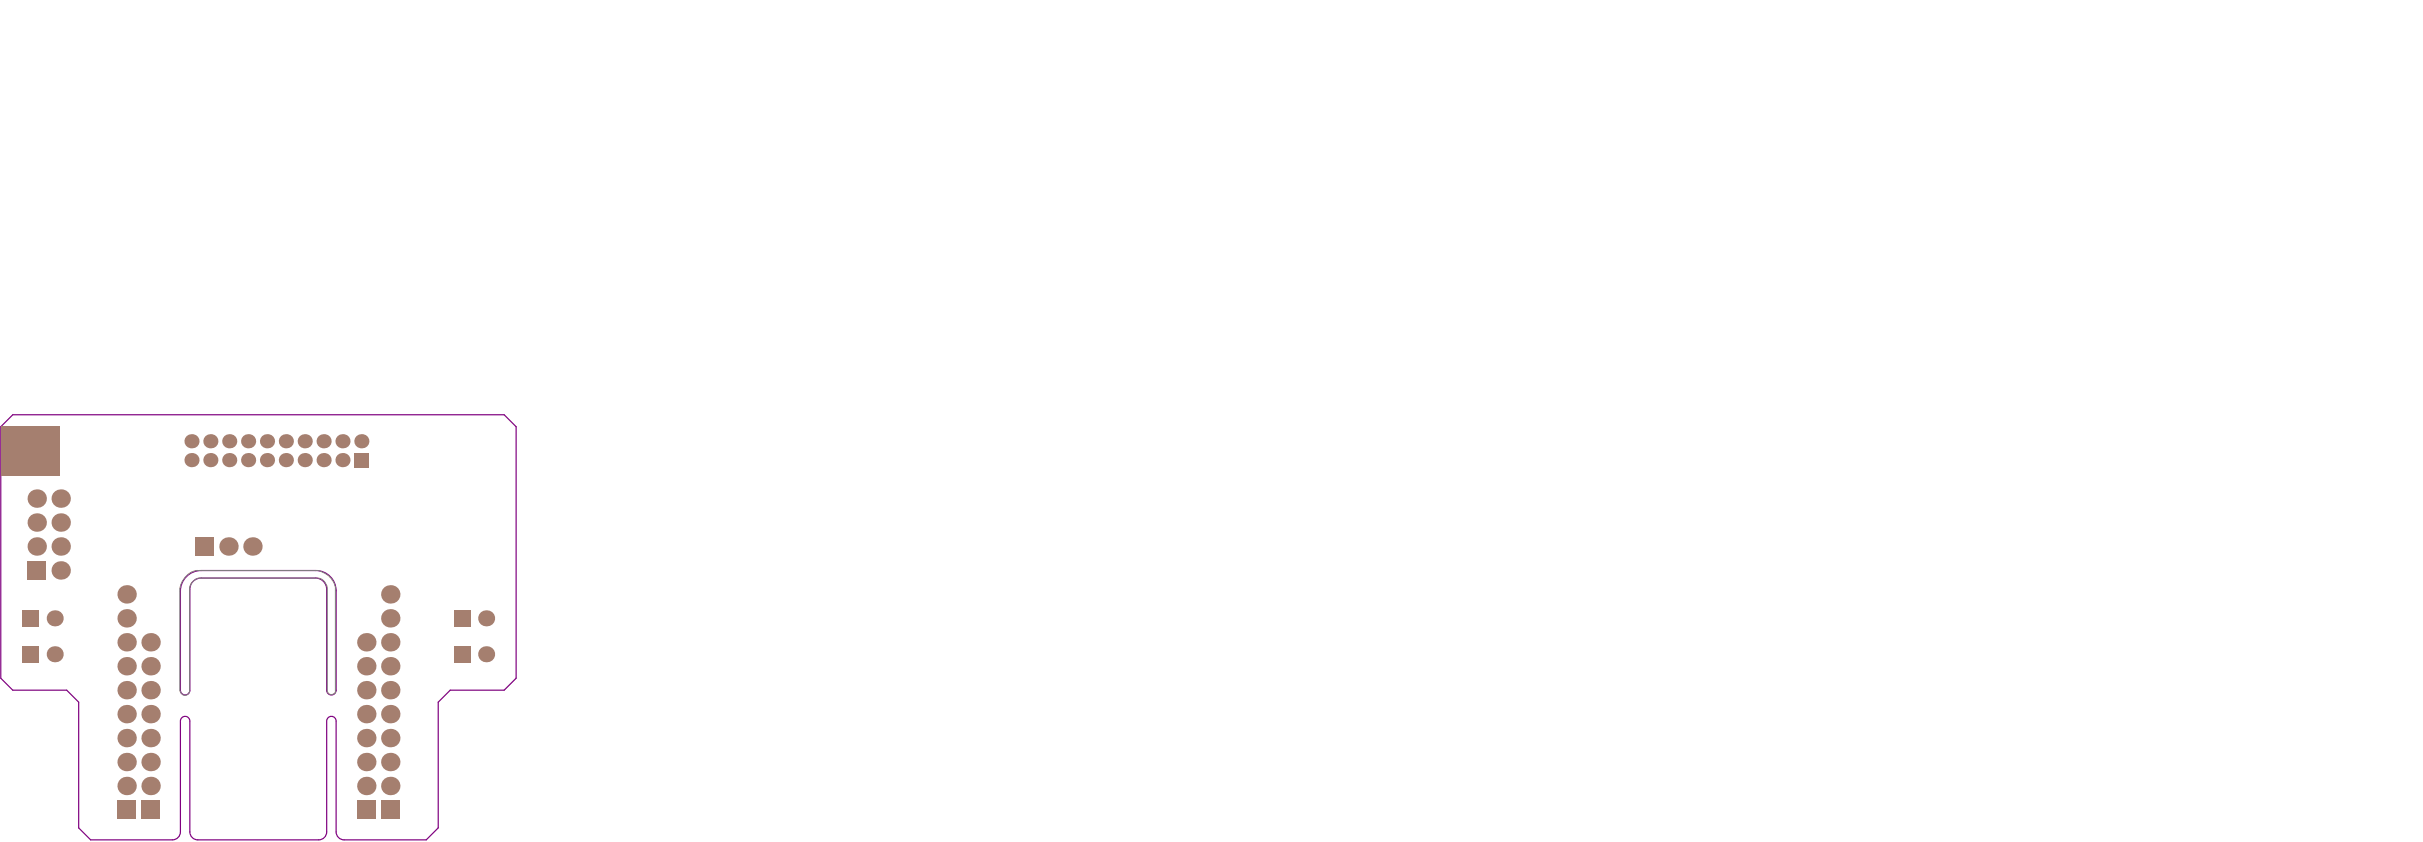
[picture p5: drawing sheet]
<svg xmlns="http://www.w3.org/2000/svg" width="855mm" height="297mm" viewBox="0 0 855 297" stroke-linecap="round" stroke-linejoin="round" font-family="sans-serif">
<path d="M65.4 203.8a7.3 7.3 0 0 1 5.6-2.5h40.4a7.1 7.1 0 0 1 7.2 7.1v35.1a1.66 1.66 0 0 1-1.7 1.7 1.66 1.66 0 0 1-1.7-1.7v-35.6a4 4 0 0 0-3.9-4h-40.4a4 4 0 0 0-3.9 4v35.6a1.66 1.66 0 0 1-1.7 1.7 1.66 1.66 0 0 1-1.7-1.7v-34.9a7.3 7.3 0 0 1 1.8-4.8zM63.6 254.5v39a2.82 2.82 0 0 1-2.8 2.8h-28.8l-4.2-4.2v-44.4l-4.3-4.2h-19l-4.2-4.2v-88.8l4.2-4.2h173.3l4.3 4.2v88.8l-4.3 4.2h-19l-4.2 4.2v44.4l-4.2 4.2h-29a2.82 2.82 0 0 1-2.8-2.8v-39M63.6 254.4a1.66 1.66 0 0 1 1.7-1.7 1.66 1.66 0 0 1 1.7 1.7M67 254.5v39a2.82 2.82 0 0 0 2.8 2.8h42.6a2.82 2.82 0 0 0 2.8-2.8v-39M115.2 254.4a1.66 1.66 0 0 1 1.7-1.7 1.66 1.66 0 0 1 1.7 1.7" fill="none" stroke="#800080" stroke-width=".42"/>
<path d="M65.2 203.7l2.3-1.9 2-.6 42.8 .1a7.8 7.8 0 0 1 6 5.8v37.2a1.66 1.66 0 0 1-2.8-.3v-36.5a3.7 3.7 0 0 0-3.6-3.6h-41.8l-.7 .2a4.8 4.8 0 0 0-2.5 3.2v36.7a1.76 1.76 0 0 1-2 1.2 1.76 1.76 0 0 1-1.5-1.8v-35.8l.6-2z" fill="none" stroke="#808080" stroke-width=".35"/>
<g fill="#a57f6f">
<circle cx="67.6" cy="162.3" r="2.5"/>
<circle cx="67.6" cy="155.7" r="2.5"/>
<circle cx="74.2" cy="162.3" r="2.5"/>
<circle cx="74.2" cy="155.7" r="2.5"/>
<circle cx="80.9" cy="162.3" r="2.5"/>
<circle cx="80.9" cy="155.7" r="2.5"/>
<circle cx="87.5" cy="162.3" r="2.5"/>
<circle cx="87.5" cy="155.7" r="2.5"/>
<circle cx="100.8" cy="162.3" r="2.5"/>
<circle cx="107.5" cy="162.3" r="2.5"/>
<circle cx="114.2" cy="162.3" r="2.5"/>
<circle cx="100.8" cy="155.7" r="2.5"/>
<circle cx="107.5" cy="155.7" r="2.5"/>
<circle cx="114.2" cy="155.7" r="2.5"/>
<circle cx="127.5" cy="155.7" r="2.5"/>
<circle cx="19.3" cy="230.8" r="2.83"/>
<circle cx="21.4" cy="201.2" r="3.2"/>
<circle cx="21.4" cy="184.3" r="3.2"/>
<circle cx="21.4" cy="175.9" r="3.2"/>
<circle cx="53.1" cy="277.3" r="3.2"/>
<circle cx="44.7" cy="277.3" r="3.2"/>
<circle cx="53.1" cy="260.4" r="3.2"/>
<circle cx="53.1" cy="251.9" r="3.2"/>
<circle cx="44.7" cy="251.9" r="3.2"/>
<circle cx="44.7" cy="260.4" r="3.2"/>
<circle cx="53.1" cy="226.6" r="3.2"/>
<circle cx="53.1" cy="235" r="3.2"/>
<circle cx="44.7" cy="226.6" r="3.2"/>
<circle cx="44.7" cy="235" r="3.2"/>
<circle cx="44.7" cy="209.7" r="3.2"/>
<circle cx="129.2" cy="277.3" r="3.2"/>
<circle cx="137.7" cy="277.3" r="3.2"/>
<circle cx="129.2" cy="260.4" r="3.2"/>
<circle cx="129.2" cy="251.9" r="3.2"/>
<circle cx="137.7" cy="251.9" r="3.2"/>
<circle cx="137.7" cy="260.4" r="3.2"/>
<circle cx="129.2" cy="226.6" r="3.2"/>
<circle cx="129.2" cy="235" r="3.2"/>
<circle cx="137.7" cy="226.6" r="3.2"/>
<circle cx="137.7" cy="235" r="3.2"/>
<circle cx="137.7" cy="209.7" r="3.2"/>
<circle cx="171.5" cy="230.8" r="2.83"/>
<circle cx="19.3" cy="218.1" r="2.83"/>
<circle cx="21.4" cy="192.8" r="3.2"/>
<circle cx="53.1" cy="268.8" r="3.2"/>
<circle cx="53.1" cy="243.5" r="3.2"/>
<circle cx="44.7" cy="243.5" r="3.2"/>
<circle cx="44.7" cy="268.8" r="3.2"/>
<circle cx="44.7" cy="218.1" r="3.2"/>
<circle cx="89.1" cy="192.8" r="3.2"/>
<circle cx="80.6" cy="192.8" r="3.2"/>
<circle cx="129.2" cy="268.8" r="3.2"/>
<circle cx="129.2" cy="243.5" r="3.2"/>
<circle cx="137.7" cy="243.5" r="3.2"/>
<circle cx="137.7" cy="268.8" r="3.2"/>
<circle cx="137.7" cy="218.1" r="3.2"/>
<circle cx="171.5" cy="218.1" r="2.83"/>
<circle cx="94.2" cy="162.3" r="2.5"/>
<circle cx="94.2" cy="155.7" r="2.5"/>
<circle cx="120.8" cy="162.3" r="2.5"/>
<circle cx="120.8" cy="155.7" r="2.5"/>
<circle cx="13" cy="175.9" r="3.2"/>
<circle cx="13" cy="184.3" r="3.2"/>
<circle cx="13" cy="192.8" r="3.2"/>
</g>
<g fill="#a57f6f">
<path d="M160.2 228h5.7v5.6h-5.7z" fill-rule="evenodd"/>
<path d="M160.2 215.3h5.7v5.7h-5.7z" fill-rule="evenodd"/>
<path d="M125 159.8h5v5h-5z" fill-rule="evenodd"/>
<path d="M8 228h5.7v5.6h-5.7z" fill-rule="evenodd"/>
<path d="M49.9 282.5h6.5v6.5h-6.5z" fill-rule="evenodd"/>
<path d="M41.4 282.5h6.5v6.5h-6.5z" fill-rule="evenodd"/>
<path d="M126 282.5h6.5v6.5h-6.5z" fill-rule="evenodd"/>
<path d="M134.4 282.5h6.5v6.5h-6.5z" fill-rule="evenodd"/>
<path d="M8 215.3h5.7v5.7h-5.7z" fill-rule="evenodd"/>
<path d="M68.9 189.5h6.5v6.5h-6.5z" fill-rule="evenodd"/>
<path d="M9.7 198h6.5v6.5h-6.5z" fill-rule="evenodd"/>
<path d="M.5 150.3h20.7v17.3h-20.7z" fill-rule="evenodd"/>
</g>
</svg>
